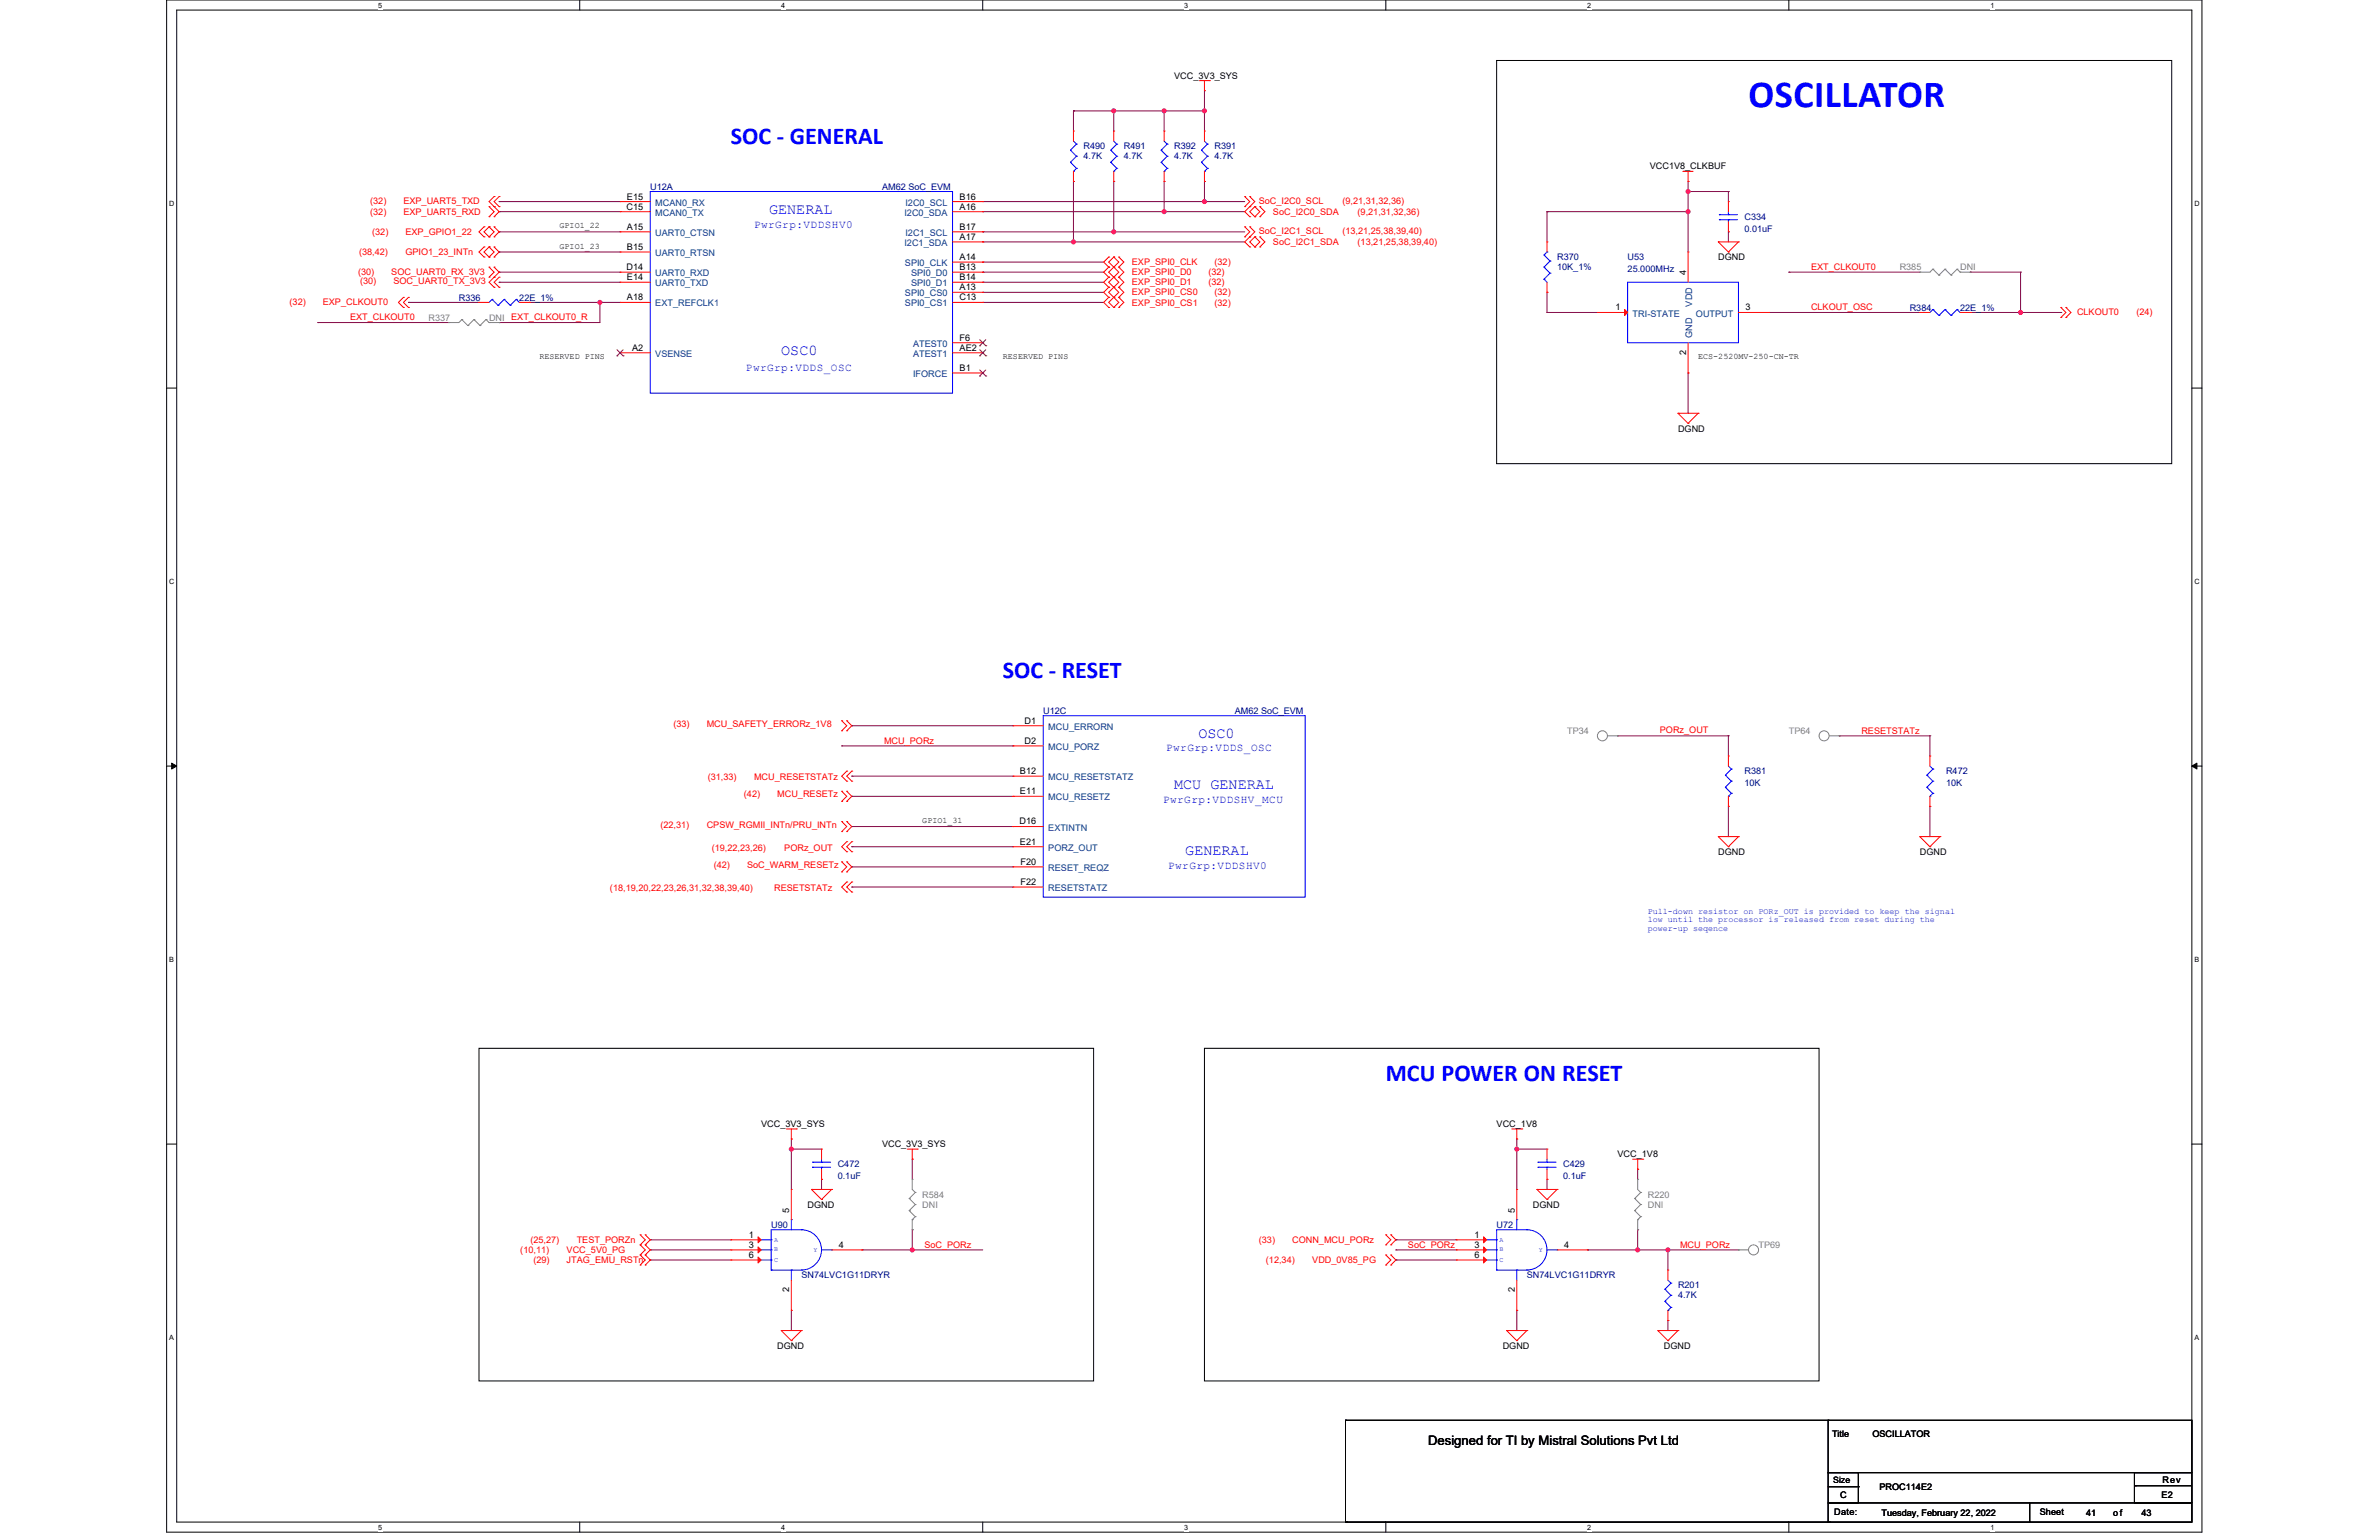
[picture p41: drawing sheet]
<svg xmlns="http://www.w3.org/2000/svg" width="432mm" height="279mm" viewBox="0 0 432 279" stroke-linecap="round" stroke-linejoin="round" font-family="sans-serif">
<defs><g id="words">
<text font-size="6.9" fill="#00f" x="317.4" y="19.4">OSCILLATOR</text>
<g font-size="4.4" fill="#00f">
<text x="132.7" y="26.1">SOC - GENERAL</text>
<text x="182" y="123">SOC - RESET</text>
<text x="251.5" y="196.2">MCU POWER ON RESET</text>
</g>
<g font-size="2.7" fill="#00f">
<text x="139.6" y="38.9">GENERAL</text>
<text x="141.8" y="64.5">OSC0</text>
<text x="217.5" y="134">OSC0</text>
<text x="213.1" y="143.1">MCU GENERAL</text>
<text x="215.1" y="155.2">GENERAL</text>
</g>
<text font-size="2.4" x="259.2" y="262.2">Designed for TI by Mistral Solutions Pvt Ltd</text>
<g font-size="2" fill="#00f">
<text x="136.9" y="41.4">PwrGrp:VDDSHV0</text>
<text x="135.4" y="67.3">PwrGrp:VDDS_OSC</text>
<text x="211.7" y="136.3">PwrGrp:VDDS_OSC</text>
<text x="211.1" y="145.6">PwrGrp:VDDSHV_MCU</text>
<text x="212" y="157.7">PwrGrp:VDDSHV0</text>
</g>
<g font-size="1.6">
<text x="213.1" y="14.3">VCC_3V3_SYS</text>
<text x="299.4" y="30.7">VCC1V8_CLKBUF</text>
<text x="113.7" y="38">C15</text>
<text x="113.8" y="36.2">E15</text>
<text x="113.8" y="41.7">A15</text>
<text x="174.2" y="38">A16</text>
<text x="174.2" y="36.2">B16</text>
<text x="174.2" y="41.7">B17</text>
<text x="113.8" y="45.3">B15</text>
<text x="174.2" y="43.5">A17</text>
<text x="174.2" y="47.2">A14</text>
<text x="311.9" y="47.2">DGND</text>
<text x="113.7" y="49">D14</text>
<text x="113.8" y="50.8">E14</text>
<text x="174.2" y="52.7">A13</text>
<text x="174.2" y="49">B13</text>
<text x="174.2" y="50.8">B14</text>
<text x="306" y="49.9" transform="rotate(-90 306 49.9)">4</text>
<text x="113.8" y="54.5">A18</text>
<text x="174.2" y="54.5">C13</text>
<text x="293.2" y="56.3">1</text>
<text x="316.8" y="56.3">3</text>
<text x="114.7" y="63.6">A2</text>
<text x="174.2" y="61.8">F6</text>
<text x="174.2" y="63.6">AE2</text>
<text x="306" y="64.4" transform="rotate(-90 306 64.4)">2</text>
<text x="174.2" y="67.3">B1</text>
<text x="304.6" y="78.3">DGND</text>
<text x="186" y="131.3">D1</text>
<text x="186" y="135">D2</text>
<text x="185.1" y="140.4">B12</text>
<text x="185" y="149.6">D16</text>
<text x="185.1" y="144.1">E11</text>
<text x="185.1" y="153.2">E21</text>
<text x="311.9" y="155.1">DGND</text>
<text x="348.5" y="155.1">DGND</text>
<text x="185.2" y="156.9">F20</text>
<text x="185.2" y="160.6">F22</text>
<text x="138.1" y="204.5">VCC_3V3_SYS</text>
<text x="160.1" y="208.1">VCC_3V3_SYS</text>
<text x="271.6" y="204.5">VCC_1V8</text>
<text x="293.6" y="210">VCC_1V8</text>
<text x="143.3" y="220" transform="rotate(-90 143.3 220)">5</text>
<text x="146.6" y="219.1">DGND</text>
<text x="274.9" y="220" transform="rotate(-90 274.9 220)">5</text>
<text x="278.2" y="219.1">DGND</text>
<text x="135.9" y="224.6">1</text>
<text x="135.9" y="226.4">3</text>
<text x="152.2" y="226.4">4</text>
<text x="267.6" y="224.6">1</text>
<text x="267.6" y="226.4">3</text>
<text x="283.9" y="226.4">4</text>
<text x="135.9" y="228.2">6</text>
<text x="267.6" y="228.2">6</text>
<text x="143.3" y="234.5" transform="rotate(-90 143.3 234.5)">2</text>
<text x="274.9" y="234.5" transform="rotate(-90 274.9 234.5)">2</text>
<text x="141.1" y="244.7">DGND</text>
<text x="272.7" y="244.7">DGND</text>
<text x="302" y="244.7">DGND</text>
<text x="332.5" y="260.6">Title</text>
<text x="339.9" y="260.6">OSCILLATOR</text>
<text x="332.7" y="269">Size</text>
<text x="392.5" y="269">Rev</text>
<text x="332.9" y="274.9">Date:</text>
<text x="334" y="271.8">C</text>
<text x="341.1" y="270.3">PROC114E2</text>
<text x="341.5" y="275.1">Tuesday, February 22, 2022</text>
<text x="370.2" y="274.9">Sheet</text>
<text x="378.6" y="275.1">41</text>
<text x="383.6" y="275.1">of</text>
<text x="388.7" y="275.1">43</text>
<text x="392.3" y="271.8">E2</text>
</g>
<g font-size="1.6" fill="#000080">
<text x="196.7" y="27.1">R490</text>
<text x="196.7" y="28.9">4.7K</text>
<text x="204" y="27.1">R491</text>
<text x="204" y="28.9">4.7K</text>
<text x="213.1" y="27.1">R392</text>
<text x="213.1" y="28.9">4.7K</text>
<text x="220.4" y="27.1">R391</text>
<text x="220.4" y="28.9">4.7K</text>
<text x="118" y="34.4">U12A</text>
<text x="160.1" y="34.4">AM62 SoC_EVM</text>
<text x="316.6" y="39.9">C334</text>
<text x="282.6" y="47.2">R370</text>
<text x="295.4" y="47.2">U53</text>
<text x="316.6" y="42.1">0.01uF</text>
<text x="282.6" y="49">10K_1%</text>
<text x="295.4" y="49.4">25.000MHz</text>
<text x="83.3" y="54.5">R336</text>
<text x="94.3" y="54.5">22E_1%</text>
<text x="346.6" y="56.3">R384</text>
<text x="355.8" y="56.3">22E_1%</text>
<text x="189.4" y="129.5">U12C</text>
<text x="224.1" y="129.5">AM62 SoC_EVM</text>
<text x="316.6" y="140.5">R381</text>
<text x="316.6" y="142.7">10K</text>
<text x="353.2" y="140.5">R472</text>
<text x="353.2" y="142.7">10K</text>
<text x="152" y="211.8">C472</text>
<text x="152" y="214">0.1uF</text>
<text x="283.7" y="211.8">C429</text>
<text x="283.7" y="214">0.1uF</text>
<text x="140" y="222.8">U90</text>
<text x="271.6" y="222.8">U72</text>
<text x="145.5" y="231.9">SN74LVC1G11DRYR</text>
<text x="277.1" y="231.9">SN74LVC1G11DRYR</text>
<text x="304.6" y="233.7">R201</text>
<text x="304.6" y="235.6">4.7K</text>
</g>
<g font-size="1.6" fill="#f00">
<text x="67.2" y="39">(32)</text>
<text x="67.2" y="37">(32)</text>
<text x="73.2" y="39">EXP_UART5_RXD</text>
<text x="73.2" y="37">EXP_UART5_TXD</text>
<text x="228.5" y="37">SoC_I2C0_SCL</text>
<text x="231" y="39">SoC_I2C0_SDA</text>
<text x="243.7" y="37">(9,21,31,32,36)</text>
<text x="246.4" y="39">(9,21,31,32,36)</text>
<text x="65.2" y="46.3">(38,42)</text>
<text x="67.6" y="42.6">(32)</text>
<text x="73.6" y="42.6">EXP_GPIO1_22</text>
<text x="73.6" y="46.3">GPIO1_23_INTn</text>
<text x="228.5" y="42.4">SoC_I2C1_SCL</text>
<text x="231" y="44.5">SoC_I2C1_SDA</text>
<text x="243.7" y="42.4">(13,21,25,38,39,40)</text>
<text x="246.4" y="44.5">(13,21,25,38,39,40)</text>
<text x="65" y="49.9">(30)</text>
<text x="65.4" y="51.6">(30)</text>
<text x="71" y="49.9">SOC_UART0_RX_3V3</text>
<text x="71.4" y="51.6">SOC_UART0_TX_3V3</text>
<text x="205.4" y="48.1">EXP_SPI0_CLK</text>
<text x="205.4" y="49.9">EXP_SPI0_D0</text>
<text x="205.4" y="51.8">EXP_SPI0_D1</text>
<text x="205.4" y="53.6">EXP_SPI0_CS0</text>
<text x="219.3" y="49.9">(32)</text>
<text x="219.3" y="51.8">(32)</text>
<text x="220.4" y="48.1">(32)</text>
<text x="220.4" y="53.6">(32)</text>
<text x="328.7" y="48.9">EXT_CLKOUT0</text>
<text x="52.6" y="55.3">(32)</text>
<text x="58.6" y="55.3">EXP_CLKOUT0</text>
<text x="63.5" y="58.1">EXT_CLKOUT0</text>
<text x="92.8" y="58.1">EXT_CLKOUT0_R</text>
<text x="205.4" y="55.4">EXP_SPI0_CS1</text>
<text x="220.4" y="55.4">(32)</text>
<text x="328.7" y="56.3">CLKOUT_OSC</text>
<text x="377" y="57.1">CLKOUT0</text>
<text x="387.8" y="57.1">(24)</text>
<text x="122.2" y="131.9">(33)</text>
<text x="128.3" y="131.9">MCU_SAFETY_ERRORz_1V8</text>
<text x="160.5" y="134.9">MCU_PORz</text>
<text x="301.3" y="133.1">PORz_OUT</text>
<text x="337.9" y="133.1">RESETSTATz</text>
<text x="128.5" y="141.6">(31,33)</text>
<text x="136.9" y="141.6">MCU_RESETSTATz</text>
<text x="135" y="144.7">(42)</text>
<text x="141.1" y="144.7">MCU_RESETz</text>
<text x="119.9" y="150.2">(22,31)</text>
<text x="128.3" y="150.2">CPSW_RGMII_INTn/PRU_INTn</text>
<text x="129.2" y="154.4">(19,22,23,26)</text>
<text x="142.3" y="154.4">PORz_OUT</text>
<text x="110.7" y="161.7">(18,19,20,22,23,26,31,32,38,39,40)</text>
<text x="129.5" y="157.5">(42)</text>
<text x="135.6" y="157.5">SoC_WARM_RESETz</text>
<text x="140.5" y="161.7">RESETSTATz</text>
<text x="94.4" y="227.3">(10,11)</text>
<text x="96.3" y="225.5">(25,27)</text>
<text x="102.9" y="227.3">VCC_5V0_PG</text>
<text x="104.7" y="225.5">TEST_PORZn</text>
<text x="167.8" y="226.3">SoC_PORz</text>
<text x="228.5" y="225.5">(33)</text>
<text x="234.5" y="225.5">CONN_MCU_PORz</text>
<text x="255.6" y="226.3">SoC_PORz</text>
<text x="304.9" y="226.3">MCU_PORz</text>
<text x="96.8" y="229.2">(29)</text>
<text x="102.9" y="229.2">JTAG_EMU_RSTn</text>
<text x="229.8" y="229.2">(12,34)</text>
<text x="238.2" y="229.2">VDD_0V85_PG</text>
</g>
<g font-size="1.6" fill="#004080">
<text x="118.9" y="39.1">MCAN0_TX</text>
<text x="118.9" y="37.3">MCAN0_RX</text>
<text x="164.2" y="39.1">I2C0_SDA</text>
<text x="164.3" y="37.3">I2C0_SCL</text>
<text x="118.9" y="42.8">UART0_CTSN</text>
<text x="118.9" y="46.5">UART0_RTSN</text>
<text x="164.2" y="44.6">I2C1_SDA</text>
<text x="164.3" y="42.8">I2C1_SCL</text>
<text x="118.9" y="50.1">UART0_RXD</text>
<text x="118.9" y="51.9">UART0_TXD</text>
<text x="164.2" y="53.8">SPI0_CS0</text>
<text x="164.2" y="48.3">SPI0_CLK</text>
<text x="165.4" y="50.1">SPI0_D0</text>
<text x="165.4" y="51.9">SPI0_D1</text>
<text x="118.9" y="55.6">EXT_REFCLK1</text>
<text x="164.2" y="55.6">SPI0_CS1</text>
<text x="296.3" y="57.4">TRI-STATE</text>
<text x="307.2" y="55.6" transform="rotate(-90 307.2 55.6)">VDD</text>
<text x="307.8" y="57.4">OUTPUT</text>
<text x="118.9" y="64.8">VSENSE</text>
<text x="165.7" y="62.9">ATEST0</text>
<text x="165.7" y="64.8">ATEST1</text>
<text x="307.2" y="61.3" transform="rotate(-90 307.2 61.3)">GND</text>
<text x="165.7" y="68.4">IFORCE</text>
<text x="190.3" y="136.1">MCU_PORZ</text>
<text x="190.3" y="132.4">MCU_ERRORN</text>
<text x="190.3" y="141.6">MCU_RESETSTATZ</text>
<text x="190.3" y="145.2">MCU_RESETZ</text>
<text x="190.3" y="154.4">PORZ_OUT</text>
<text x="190.3" y="150.7">EXTINTN</text>
<text x="190.3" y="158">RESET_REQZ</text>
<text x="190.3" y="161.7">RESETSTATZ</text>
</g>
<g font-size="1.6" fill="#808080">
<text x="344.8" y="49">R385</text>
<text x="355.8" y="49">DNI</text>
<text x="77.8" y="58.2">R337</text>
<text x="88.8" y="58.2">DNI</text>
<text x="284.4" y="133.2">TP34</text>
<text x="324.7" y="133.2">TP64</text>
<text x="167.4" y="217.3">R584</text>
<text x="167.4" y="219.1">DNI</text>
<text x="299.1" y="217.3">R220</text>
<text x="299.1" y="219.1">DNI</text>
<text x="319.2" y="226.4">TP69</text>
</g>
<g font-size="1.5">
<text x="101.6" y="41.4">GPIO1_22</text>
<text x="101.6" y="45.1">GPIO1_23</text>
<text x="97.9" y="65.2">RESERVED PINS</text>
<text x="182" y="65.2">RESERVED PINS</text>
<text x="308.2" y="65.2">ECS-2520MV-250-CN-TR</text>
<text x="167.4" y="149.3">GPIO1_31</text>
</g>
<g font-size="1.5" fill="#00f">
<text x="299.1" y="165.8">Pull-down resistor on PORz_OUT is provided to keep the signal</text>
<text x="299.1" y="167.3">low until the processor is released from reset during the</text>
<text x="299.1" y="168.9">power-up seqence</text>
</g>
<g font-size="1.3">
<text x="68.6" y="1.4">5</text>
<text x="141.8" y="1.4">4</text>
<text x="215" y="1.4">3</text>
<text x="288.1" y="1.4">2</text>
<text x="361.3" y="1.4">1</text>
<text x="30.7" y="37.3">D</text>
<text x="398.3" y="37.3">D</text>
<text x="30.7" y="105.9">C</text>
<text x="398.3" y="105.9">C</text>
<text x="30.7" y="174.5">B</text>
<text x="398.3" y="174.5">B</text>
<text x="30.7" y="243">A</text>
<text x="398.3" y="243">A</text>
<text x="68.6" y="277.5">5</text>
<text x="141.8" y="277.5">4</text>
<text x="215" y="277.5">3</text>
<text x="288.1" y="277.5">2</text>
<text x="361.3" y="277.5">1</text>
</g>
<g font-size="1.2" fill="#00f">
<text x="140.5" y="227">B</text>
<text x="140.5" y="225.4">A</text>
<text x="147.7" y="227.2">Y</text>
<text x="272.2" y="227">B</text>
<text x="272.2" y="225.4">A</text>
<text x="279.3" y="227.2">Y</text>
<text x="140.5" y="229">C</text>
<text x="272.2" y="229">C</text>
</g>
</g></defs>
<path d="M30.2 0h369.5v278h-369.5zM32.1 1.8h365.7v274.3h-365.7z" fill="none" stroke="#000" stroke-width=".18"/>
<g fill="#fff">
<path d="M68.7 .2h.7v1.4h-.7z"/>
<path d="M68.7 276.3h.7v1.5h-.7z"/>
</g>
<path d="M105.2 0v1.8M105.2 276.1v1.9" fill="none" stroke="#000" stroke-width=".18"/>
<g fill="#fff">
<path d="M141.8 .2h.7v1.4h-.7z"/>
<path d="M141.8 276.3h.7v1.5h-.7z"/>
</g>
<path d="M178.4 0v1.8M178.4 276.1v1.9" fill="none" stroke="#000" stroke-width=".18"/>
<g fill="#fff">
<path d="M215 .2h.7v1.4h-.7z"/>
<path d="M215 276.3h.7v1.5h-.7z"/>
</g>
<path d="M251.5 0v1.8M251.5 276.1v1.9" fill="none" stroke="#000" stroke-width=".18"/>
<g fill="#fff">
<path d="M288.1 .2h.7v1.4h-.7z"/>
<path d="M288.1 276.3h.7v1.5h-.7z"/>
</g>
<path d="M324.7 0v1.8M324.7 276.1v1.9" fill="none" stroke="#000" stroke-width=".18"/>
<g fill="#fff">
<path d="M361.3 .2h.7v1.4h-.7z"/>
<path d="M361.3 276.3h.7v1.5h-.7z"/>
<path d="M30.7 36.1h1v1.5h-1z"/>
<path d="M398.3 36.1h.9v1.5h-.9z"/>
<path d="M30.7 104.7h1v1.5h-1z"/>
<path d="M398.3 104.7h.9v1.5h-.9z"/>
</g>
<path d="M30.2 70.4h1.9M397.8 70.4h1.9" fill="none" stroke="#000" stroke-width=".18"/>
<g fill="#fff">
<path d="M30.7 173.3h.9v1.4h-.9z"/>
<path d="M398.3 173.3h.9v1.4h-.9z"/>
</g>
<path d="M30.2 139h1.9M31.2 138.5l.9 .5-.9 .5zM397.8 139l.9-.5v1zM397.8 139h1.9" fill="none" stroke="#000" stroke-width=".18"/>
<path d="M31.2 138.5l.9 .5-.9 .5zM397.8 139l.9-.5v1z" fill="#000"/>
<g fill="#fff">
<path d="M30.7 241.9h.9v1.4h-.9z"/>
<path d="M398.3 241.9h.9v1.4h-.9z"/>
</g>
<path d="M271.6 11h122.6v73.1h-122.6zM86.9 190.2h111.6v60.3h-111.6zM218.6 190.2h111.6v60.3h-111.6zM30.2 207.6h1.9M397.8 207.6h1.9" fill="none" stroke="#000" stroke-width=".18"/>
<path d="M178.4 36.6h.1M178.4 36.6h40.2" fill="none" stroke="#800040" stroke-width=".18"/>
<circle cx="218.6" cy="36.6" r=".37" fill="#f0f"/>
<circle cx="218.6" cy="36.6" r=".37" fill="none" stroke="#f0f" stroke-width=".18"/>
<path d="M178.4 38.4h.1M178.4 38.4h32.9M211.3 20.1h.1M211.3 20.1v3.7M211.3 20.1h7.3M178.4 42.1h.1M178.4 43.9h.1M178.4 42.1h23.8M178.4 43.9h16.4" fill="none" stroke="#800040" stroke-width=".18"/>
<circle cx="218.6" cy="20.1" r=".37" fill="#f0f"/>
<circle cx="218.6" cy="20.1" r=".37" fill="none" stroke="#f0f" stroke-width=".18"/>
<circle cx="211.3" cy="20.1" r=".37" fill="#f0f"/>
<circle cx="211.3" cy="20.1" r=".37" fill="none" stroke="#f0f" stroke-width=".18"/>
<path d="M218.6 16.5h.1M218.6 16.5v7.3M211.3 32.9h.1M211.3 38.4h.1M211.3 32.9v5.5M211.3 38.4h14.6M218.6 20.1h.1M218.6 32.9h.1M218.6 32.9v3.7" fill="none" stroke="#800040" stroke-width=".18"/>
<circle cx="211.3" cy="38.4" r=".37" fill="#f0f"/>
<circle cx="211.3" cy="38.4" r=".37" fill="none" stroke="#f0f" stroke-width=".18"/>
<path d="M194.8 20.1h.1M194.8 20.1h16.5M194.8 20.1v3.7M202.2 20.1h.1M202.2 20.1v3.7M218.6 36.6h.1M218.6 36.6h7.3" fill="none" stroke="#800040" stroke-width=".18"/>
<circle cx="202.1" cy="20.1" r=".37" fill="#f0f"/>
<circle cx="202.1" cy="20.1" r=".37" fill="none" stroke="#f0f" stroke-width=".18"/>
<path d="M202.2 32.9h.1M202.2 32.9v9.2M202.2 42.1h.1M202.2 42.1h23.7" fill="none" stroke="#800040" stroke-width=".18"/>
<circle cx="202.1" cy="42.1" r=".37" fill="#f0f"/>
<circle cx="202.1" cy="42.1" r=".37" fill="none" stroke="#f0f" stroke-width=".18"/>
<path d="M194.8 32.9h.1M194.8 32.9v11M194.8 43.9h.1M194.8 43.9h31.1" fill="none" stroke="#800040" stroke-width=".18"/>
<circle cx="194.8" cy="43.9" r=".37" fill="#f0f"/>
<circle cx="194.8" cy="43.9" r=".37" fill="none" stroke="#f0f" stroke-width=".18"/>
<g fill="none" stroke="#800040" stroke-width=".18">
<path d="M90.6 36.6h.1M90.6 38.4h.1M90.6 36.6h21.9M90.6 38.4h21.9M306.4 32.9h.1M306.4 34.7h.1M306.4 32.9v1.8M306.4 34.7h7.3M90.6 49.4h.1M90.6 42.1h.1M90.6 45.7h.1M90.6 51.2h.1"/>
<path d="M90.6 51.2h21.9M90.6 49.4h21.9M90.6 42.1h21.9M90.6 45.7h21.9M178.4 47.5h.1M178.4 54.9h.1M178.4 53h.1M178.4 51.2h.1M178.4 49.4h.1M178.4 47.5h21.9M178.4 54.9h21.9M178.4 53h21.9"/>
<path d="M178.4 51.2h21.9M178.4 49.4h21.9M280.8 56.7h.1M280.8 56.7h9.1M313.7 42.1h.1M313.7 42.1v1.8M321 56.7h.1M321 56.7h27.5M357.6 56.7h9.1M366.7 56.7h.1M306.4 67.7h.1M306.4 67.7v7.3"/>
</g>
<circle cx="306.4" cy="34.7" r=".37" fill="#f0f"/>
<circle cx="306.4" cy="34.7" r=".37" fill="none" stroke="#f0f" stroke-width=".18"/>
<path d="M306.4 34.7h.1M306.4 34.7v3.7" fill="none" stroke="#800040" stroke-width=".18"/>
<circle cx="306.4" cy="38.4" r=".37" fill="#f0f"/>
<circle cx="306.4" cy="38.4" r=".37" fill="none" stroke="#f0f" stroke-width=".18"/>
<path d="M152.8 135.3h.1M152.8 135.3h31.1M302.7 226.8h.1M302.7 239.6h.1M302.7 226.8v3.6M302.7 239.6v1.8M302.7 226.8h12.8" fill="none" stroke="#800040" stroke-width=".18"/>
<circle cx="302.7" cy="226.8" r=".37" fill="#f0f"/>
<circle cx="302.7" cy="226.8" r=".37" fill="none" stroke="#f0f" stroke-width=".18"/>
<path d="M275.3 208.5h.1M275.3 206.7h.1M275.3 208.5h5.5M275.3 206.7v1.8M288.1 226.8h.1M288.1 226.8h9.1" fill="none" stroke="#800040" stroke-width=".18"/>
<circle cx="297.2" cy="226.8" r=".37" fill="#f0f"/>
<circle cx="297.2" cy="226.8" r=".37" fill="none" stroke="#f0f" stroke-width=".18"/>
<path d="M275.3 208.5h.1M275.3 208.5v7.3" fill="none" stroke="#800040" stroke-width=".18"/>
<circle cx="275.3" cy="208.5" r=".37" fill="#f0f"/>
<circle cx="275.3" cy="208.5" r=".37" fill="none" stroke="#f0f" stroke-width=".18"/>
<g fill="none" stroke="#800040" stroke-width=".18">
<path d="M313.7 34.7h.1M313.7 34.7v1.9M154.6 131.7h.1M154.6 131.7h29.3M293.6 133.5h.1M293.6 133.5h20.1M313.7 133.5h.1M313.7 133.5v3.7M333.8 133.5h.1M333.8 133.5h16.5M350.3 133.5h.1M350.3 133.5v3.7"/>
<path d="M154.6 157.3h.1M154.6 144.5h.1M154.6 150h.1M154.6 140.8h.1M154.6 153.6h.1M154.6 157.3h29.3M154.6 144.5h29.3M154.6 150h29.3M154.6 140.8h29.3M154.6 153.6h29.3M313.7 146.3h.1M313.7 146.3v5.5"/>
<path d="M350.3 146.3h.1M350.3 146.3v5.5M154.6 160.9h.1M154.6 160.9h29.3M143.6 208.5h.1M143.6 206.7h.1M143.6 208.5h5.5M143.6 206.7v9.1M280.8 214h.1M280.8 214v1.8M297.2 212.1h.1M297.2 212.1v1.9"/>
<path d="M118 228.6h.1M118 224.9h.1M118 226.8h.1M118 226.8h14.7M118 228.6h14.7M118 224.9h14.7M156.4 226.8h.1M156.4 226.8h9.2M253.4 226.8h.1M253.4 228.6h.1M253.4 224.9h.1M253.4 226.8h10.9"/>
<path d="M253.4 228.6h10.9M253.4 224.9h10.9M275.3 237.7h.1M275.3 237.7v3.7M297.2 223.1h.1M297.2 226.8h.1M297.2 223.1v3.7M297.2 226.8h5.5"/>
</g>
<circle cx="143.6" cy="208.5" r=".37" fill="#f0f"/>
<circle cx="143.6" cy="208.5" r=".37" fill="none" stroke="#f0f" stroke-width=".18"/>
<path d="M149.1 214h.1M149.1 214v1.8M165.6 210.3h.1M165.6 210.3v3.7M143.6 237.7h.1M143.6 237.7v3.7M165.6 223.1h.1M165.6 226.8h.1M165.6 223.1v3.7M165.6 226.8h12.8" fill="none" stroke="#800040" stroke-width=".18"/>
<circle cx="165.6" cy="226.8" r=".37" fill="#f0f"/>
<circle cx="165.6" cy="226.8" r=".37" fill="none" stroke="#f0f" stroke-width=".18"/>
<path d="M74.1 54.9h.1M74.1 54.9h12.8M96.1 54.9h.1M96.1 54.9h12.8" fill="none" stroke="#800040" stroke-width=".18"/>
<circle cx="108.9" cy="54.9" r=".37" fill="#f0f"/>
<circle cx="108.9" cy="54.9" r=".37" fill="none" stroke="#f0f" stroke-width=".18"/>
<g fill="none" stroke="#800040" stroke-width=".18">
<path d="M280.8 38.4h.1M280.8 38.4v5.5M280.8 38.4h25.6M306.4 38.4h.1M306.4 38.4v7.3M57.7 58.5h.1M57.7 58.5h23.8M90.6 58.5h.1M108.9 54.9h.1M108.9 54.9v3.6h-18.3M108.9 54.9h3.6M280.8 53h.1"/>
<path d="M280.8 53v3.7M324.7 49.4h.1M324.7 49.4h23.8M357.6 49.4h.1M357.6 49.4h9.1M366.7 49.4h.1M366.7 49.4v7.3"/>
</g>
<circle cx="366.7" cy="56.7" r=".37" fill="#f0f"/>
<circle cx="366.7" cy="56.7" r=".37" fill="none" stroke="#f0f" stroke-width=".18"/>
<path d="M366.7 56.7h7.4M374.1 56.7h.1" fill="none" stroke="#800040" stroke-width=".18"/>
<g fill="none" stroke="#f00" stroke-width=".18">
<path d="M217.7 14.6h1.8M218.6 16.5h.1M218.6 14.6v1.9M219.5 14.6h.1M88.8 37.5h.1M88.8 39.3h.1M88.8 37.5l.9 .9-.9 .9M89.7 39.3h.1M89.7 37.5h.1M89.7 35.7h.1M89.7 35.7l-.9 .9 1.8 1.8-.9 .9M90.6 35.7h.1"/>
<path d="M90.6 37.5h.1M90.6 35.7l-.9 .9 .9 .9M112.5 38.4h.1M112.5 36.6h.1M112.5 38.4h5.5M112.5 36.6h5.5M172.9 38.4h5.5M172.9 36.6h5.5M178.4 38.4h.1M178.4 36.6h.1M202.2 23.8h.1M202.2 32.9h.1"/>
<path d="M202.2 23.8v1.8M202.2 31.1v1.8M211.3 23.8h.1M211.3 32.9h.1M211.3 23.8v1.8M211.3 31.1v1.8M225.9 35.7h.1M225.9 37.5h.1M225.9 35.7l.9 .9-.9 .9M226.8 37.5h.1M226.8 39.3h.1M226.8 35.7h.1"/>
<path d="M226.8 35.7l1 .9-1.9 1.8 .9 .9M227.8 39.3h.1M227.8 37.5h.1M227.8 37.5l-1 .9 1 .9M227.8 37.5l.9 .9-.9 .9M228.7 37.5h.1M228.7 39.3h.1M228.7 37.5l.9 .9-.9 .9M305.5 31.1h.1M305.5 31.1h1.8M306.4 32.9h.1M306.4 31.1v1.8"/>
<path d="M313.7 36.6h.1M313.7 36.6v1.8M73.2 53.9h.1M73.2 55.8h.1M73.2 53.9l-.9 1 .9 .9M74.1 53.9h.1M74.1 55.8h.1M74.1 53.9l-.9 1 .9 .9M86.9 54.9h.1M86.9 54.9h1.9M87.9 41.1h.1M87.9 43h.1"/>
<path d="M87.9 44.8h.1M87.9 46.6h.1M87.9 44.8l-1 .9 1 .9M87.9 41.1l-1 1 1 .9M88.8 48.5h.1M88.8 50.3h.1M88.8 43h.1M88.8 41.1h.1M88.8 46.6h.1M88.8 44.8h.1M88.8 48.5l.9 .9-.9 .9M88.8 41.1l.9 1-.9 .9"/>
<path d="M88.8 41.1l-.9 1 .9 .9M88.8 44.8l.9 .9-.9 .9M88.8 44.8l-.9 .9 .9 .9M89.7 50.3h.1M89.7 48.5h.1M89.7 52.1h.1M89.7 41.1h.1M89.7 43h.1M89.7 44.8h.1M89.7 46.6h.1M89.7 48.5l.9 .9-1.8 1.8 .9 .9M89.7 41.1l.9 1-.9 .9"/>
<path d="M89.7 44.8l.9 .9-.9 .9M90.6 50.3h.1M90.6 52.1h.1M90.6 50.3l-.9 .9 .9 .9M94.3 54.9h1.8M96.1 54.9h.1M112.5 42.1h.1M112.5 45.7h.1M112.5 49.4h.1M112.5 51.2h.1M112.5 54.9h.1M112.5 54.9h5.5"/>
<path d="M112.5 42.1h5.5M112.5 49.4h5.5M112.5 51.2h5.5M112.5 45.7h5.5M172.9 43.9h5.5M172.9 54.9h5.5M172.9 42.1h5.5M172.9 53h5.5M172.9 47.5h5.5M172.9 49.4h5.5M172.9 51.2h5.5M178.4 43.9h.1"/>
<path d="M178.4 42.1h.1M178.4 53h.1M178.4 47.5h.1M178.4 49.4h.1M178.4 51.2h.1M178.4 54.9h.1M201.2 46.6h.1M201.2 48.5h.1M201.2 50.3h.1M201.2 52.1h.1M201.2 53.9h.1M201.2 55.8h.1"/>
<path d="M201.2 46.6l-.9 .9 .9 1M201.2 50.3l-.9 .9 .9 .9M201.2 48.5l-.9 .9 .9 .9M201.2 52.1l-.9 .9 .9 .9M201.2 53.9l-.9 1 .9 .9M202.2 48.5h.1M202.2 46.6h.1M202.2 50.3h.1M202.2 52.1h.1M202.2 53.9h.1M202.2 55.8h.1M202.2 46.6l-1 .9 1 1"/>
<path d="M202.2 46.6l.9 .9-1.9 1.9 1.9 1.8-1.9 1.8 1.9 1.9-.9 .9M202.2 48.5l.9 .9-1.9 1.8 1.9 1.8-1.9 1.9 1 .9M203.1 46.6h.1M203.1 48.5h.1M203.1 50.3h.1M203.1 52.1h.1M203.1 53.9h.1M203.1 55.8h.1M203.1 50.3l.9 .9-.9 .9M203.1 46.6l.9 .9-.9 1M203.1 52.1l.9 .9-.9 .9M203.1 48.5l.9 .9-.9 .9"/>
<path d="M203.1 53.9l.9 1-.9 .9M225.9 41.1h.1M225.9 43h.1M225.9 41.1l.9 1-.9 .9M226.8 41.1h.1M226.8 43h.1M226.8 44.8h.1M226.8 41.1l1 1-1.9 1.8 .9 .9M227.8 44.8h.1M227.8 43h.1M227.8 43l.9 .9-.9 .9M227.8 43l-1 .9 1 .9"/>
<path d="M228.7 43h.1M228.7 44.8h.1M228.7 43l.9 .9-.9 .9M280.8 53h.1M280.8 43.9h.1M280.8 43.9v1.8M280.8 51.2v1.8M311.9 43.9h.1M311.9 43.9h3.6M311.9 43.9l1.8 1.8M313.7 45.7h.1M313.7 42.1h.1"/>
<path d="M313.7 40.2v1.9M315.5 43.9h.1M315.5 43.9l-1.8 1.8M374.1 55.8h.1M374.1 57.6h.1M374.1 55.8l.9 .9-.9 .9M375 55.8h.1M375 57.6h.1M375 55.8l.9 .9-.9 .9M112.5 64h.1M112.5 64h5.5M172.9 67.7h5.5"/>
<path d="M172.9 64h5.5M172.9 62.2h5.5M178.4 67.7h.1M178.4 62.2h.1M178.4 64h.1M304.6 75h.1M304.6 75h3.6M304.6 75l1.8 1.8M306.4 76.8h.1M308.2 75h.1M308.2 75l-1.8 1.8M152.8 130.8h.1"/>
<path d="M152.8 132.6h.1M152.8 130.8l.9 .9-.9 .9M153.7 132.6h.1M153.7 130.8h.1M153.7 139.9h.1M153.7 130.8l.9 .9-.9 .9M153.7 139.9l-.9 .9 .9 .9M154.6 139.9h.1M154.6 139.9l-.9 .9 .9 .9M183.9 135.3h.1M183.9 131.7h.1M183.9 135.3h5.5"/>
<path d="M183.9 131.7h5.5M313.7 137.2h.1M313.7 137.2v1.8M350.3 137.2h.1M350.3 137.2v1.8M152.8 156.4h.1M152.8 158.2h.1M152.8 143.6h.1M152.8 145.4h.1M152.8 149h.1M152.8 150.9h.1M152.8 156.4l.9 .9-.9 .9"/>
<path d="M152.8 143.6l.9 .9-.9 .9M152.8 149l.9 1-.9 .9M153.7 158.2h.1M153.7 156.4h.1M153.7 145.4h.1M153.7 143.6h.1M153.7 152.7h.1M153.7 154.5h.1M153.7 150.9h.1M153.7 149h.1M153.7 141.7h.1M153.7 156.4l.9 .9-.9 .9"/>
<path d="M153.7 143.6l.9 .9-.9 .9M153.7 152.7l-.9 .9 .9 .9M153.7 149l.9 1-.9 .9M154.6 152.7h.1M154.6 154.5h.1M154.6 141.7h.1M154.6 152.7l-.9 .9 .9 .9M183.9 140.8h.1M183.9 144.5h.1M183.9 153.6h.1M183.9 150h.1M183.9 157.3h.1"/>
<path d="M183.9 140.8h5.5M183.9 144.5h5.5M183.9 153.6h5.5M183.9 150h5.5M183.9 157.3h5.5M311.9 151.8h.1M311.9 151.8h3.6M311.9 151.8l1.8 1.8M313.7 153.6h.1M313.7 146.3h.1M313.7 144.5v1.8M315.5 151.8h.1"/>
<path d="M315.5 151.8l-1.8 1.8M348.5 151.8h.1M348.5 151.8h3.6M348.5 151.8l1.8 1.8M350.3 153.6h.1M350.3 146.3h.1M350.3 144.5v1.8M352.1 151.8h.1M352.1 151.8l-1.8 1.8M153.7 160h.1M153.7 161.8h.1M153.7 160l-.9 .9 .9 .9"/>
<path d="M154.6 160h.1M154.6 161.8h.1M154.6 160l-.9 .9 .9 .9M183.9 160.9h.1M183.9 160.9h5.5M142.7 204.8h1.8M143.6 206.7h.1M143.6 204.8v1.9M144.5 204.8h.1M147.3 215.8h.1M147.3 215.8h3.6M147.3 215.8l1.8 1.8"/>
<path d="M149.1 217.6h.1M149.1 214h.1M149.1 208.5h.1M149.1 208.5v1.8M149.1 212.1v1.9M150.9 215.8h.1M150.9 215.8l-1.8 1.8M164.7 208.5h1.8M165.6 210.3h.1M165.6 208.5v1.8M166.5 208.5h.1M274.4 204.8h1.8"/>
<path d="M275.3 206.7h.1M275.3 204.8v1.9M276.2 204.8h.1M279 215.8h.1M279 215.8h3.6M279 215.8l1.8 1.8M280.8 217.6h.1M280.8 214h.1M280.8 208.5h.1M280.8 208.5v1.8M280.8 212.1v1.9M282.6 215.8h.1"/>
<path d="M282.6 215.8l-1.8 1.8M296.3 210.3h1.9M297.2 212.1h.1M297.2 210.3v1.8M298.2 210.3h.1M116.2 229.5h.1M116.2 227.7h.1M116.2 225.9h.1M116.2 224h.1M116.2 227.7l.9 .9-.9 .9M116.2 225.9l.9 .9-.9 .9M116.2 224l.9 .9-.9 1"/>
<path d="M117.1 227.7h.1M117.1 229.5h.1M117.1 225.9h.1M117.1 224h.1M117.1 227.7l.9 .9-.9 .9M117.1 225.9l.9 .9-.9 .9M117.1 224l.9 .9-.9 1M251.5 225.9h.1M251.5 224h.1M251.5 229.5h.1M251.5 227.7h.1M251.5 224l.9 .9-.9 1"/>
<path d="M251.5 227.7l.9 .9-.9 .9M252.4 224h.1M252.4 225.9h.1M252.4 227.7h.1M252.4 229.5h.1M252.4 224l1 .9-1 1M252.4 227.7l1 .9-1 .9M302.7 230.4h.1M302.7 239.6h.1M302.7 230.4v1.9M302.7 237.7v1.9M141.8 241.4h.1"/>
<path d="M141.8 241.4h3.7M141.8 241.4l1.8 1.8M143.6 243.2h.1M145.5 241.4h.1M145.5 241.4l-1.9 1.8M273.5 241.4h.1M273.5 241.4h3.6M273.5 241.4l1.8 1.8M275.3 243.2h.1M277.1 241.4h.1M277.1 241.4l-1.8 1.8M300.9 241.4h.1"/>
<path d="M300.9 241.4h3.7M300.9 241.4l1.8 1.8M302.7 243.2h.1M304.6 241.4h.1M304.6 241.4l-1.9 1.8"/>
</g>
<g fill="none" stroke="#000" stroke-width=".18">
<path d="M244.2 257.7h.1M244.2 257.7h87.8M244.2 257.7v18.4M331.8 257.7h66v9.5h-66zM244.2 276.1h.1M244.4 276.1h.1M244.4 276.1h87.8M331.8 267.2h5.5v5.5h-5.5zM331.8 272.7h36.6v3.4h-36.6zM331.8 269.7h5.5M337.3 269.7h.1M368.4 272.7h29.4v3.4h-29.4z"/>
<path d="M387.4 267.2h10.4v5.5h-10.4zM387.6 269.6h.1M387.6 269.6h10.2"/>
</g>
<g fill="none" stroke="#808080" stroke-width=".18">
<path d="M81.5 58.5h.1M83.8 58h.1M83.8 58l-.5 .5h-1.8M83.8 58l1.1 1.1M84.9 59.1h.1M86 58h.1M86 58l-1.1 1.1M86 58l1.1 1.1M87.1 59.1h.1M88.2 58h.1M88.2 58l-1.1 1.1M88.2 58l.6 .5"/>
<path d="M88.8 58.5h.1M88.8 58.5h1.8M90.6 58.5h.1M348.5 49.4h.1M350.8 48.8h.1M350.8 48.8l-.5 .6h-1.8M350.8 48.8l1.1 1.1M351.9 49.9h.1M353 48.8h.1M353 48.8l-1.1 1.1M353 48.8l1.1 1.1M354.1 49.9h.1"/>
<path d="M355.2 48.8h.1M355.2 48.8l-1.1 1.1M355.2 48.8l.6 .6M355.8 49.4h.1M355.8 49.4h1.8M357.6 49.4h.1M332 133.5h1.8M333.8 133.5h.1M165 217.4h.1M165 219.6h.1M165 217.4l1.1 1.1M165 219.6l1.1 1.1"/>
<path d="M165.6 214h.1M165.6 214v1.8l.5 .5M166.1 216.3h.1M166.1 218.5h.1M166.1 216.3l-1.1 1.1M166.1 218.5l-1.1 1.1M296.7 217.4h.1M296.7 219.6h.1M296.7 217.4l1.1 1.1M296.7 219.6l1.1 1.1M297.2 214h.1M297.2 214v1.8l.6 .5"/>
<path d="M297.8 216.3h.1M297.8 218.5h.1M297.8 216.3l-1.1 1.1M297.8 218.5l-1.1 1.1M165.6 221.3h.1M165.6 223.1h.1M165.6 221.3v1.8M166.1 220.7h.1M166.1 220.7l-.5 .6M297.2 221.3h.1M297.2 223.1h.1M297.2 221.3v1.8"/>
<path d="M297.8 220.7h.1M297.8 220.7l-.6 .6M315.5 226.8h.1M315.5 226.8h1.9"/>
<circle cx="331.1" cy="133.5" r=".91"/>
<circle cx="318.3" cy="226.8" r=".91"/>
</g>
<g fill="none" stroke="#00f" stroke-width=".18">
<path d="M118 34.7h54.9v36.6h-54.9zM201.6 27.2h.1M201.6 29.4h.1M201.6 27.2l1.1 1.1M201.6 29.4l1.1 1.1M202.2 31.1h.1M202.2 25.6l.5 .5M202.7 26.1h.1M202.7 28.3h.1M202.7 30.5h.1M202.7 26.1l-1.1 1.1M202.7 28.3l-1.1 1.1"/>
<path d="M202.7 30.5l-.5 .6M210.8 27.2h.1M210.8 29.4h.1M210.8 27.2l1 1.1M210.8 29.4l1 1.1M211.3 31.1h.1M211.3 25.6l.5 .5M211.8 26.1h.1M211.8 28.3h.1M211.8 30.5h.1M211.8 26.1l-1 1.1M211.8 28.3l-1 1.1"/>
<path d="M211.8 30.5l-.5 .6M312.1 39h.1M312.1 39.9h.1M312.1 39h3.3M312.1 39.9h3.3M313.7 39.9h.1M313.7 39h.1M313.7 38.4v.6M313.7 39.9v.3M89.3 54.3h.1M89.3 54.3l-.5 .6M89.3 54.3l1.1 1.1"/>
<path d="M90.4 55.4h.1M91.5 54.3h.1M91.5 54.3l-1.1 1.1M91.5 54.3l1.1 1.1M92.6 55.4h.1M93.7 54.3h.1M93.7 54.3l-1.1 1.1M93.7 54.3l.6 .6M94.3 54.9h.1M280.2 50.7h.1M280.2 48.5h.1M280.2 46.3h.1"/>
<path d="M280.2 50.7l.6 .5M280.2 48.5l1.1 1.1M280.2 46.3l1.1 1.1M280.8 45.7h.1M280.8 45.7l-.6 .6M281.3 49.6h.1M281.3 47.4h.1M281.3 49.6l-1.1 1.1M281.3 47.4l-1.1 1.1M189.4 129.8h47.5v33h-47.5zM313.7 139l.6 .5M314.3 139.5h.1"/>
<path d="M314.3 139.5l-1.1 1.1M350.3 139l.5 .5M350.8 139.5h.1M350.8 139.5l-1.1 1.1M313.2 140.6h.1M313.2 142.8h.1M313.2 140.6l1.1 1.1M313.2 142.8l1.1 1.1M313.7 144.5h.1M314.3 141.7h.1M314.3 143.9h.1M314.3 141.7l-1.1 1.1"/>
<path d="M314.3 143.9l-.6 .6M349.7 140.6h.1M349.7 142.8h.1M349.7 140.6l1.1 1.1M349.7 142.8l1.1 1.1M350.3 144.5h.1M350.8 141.7h.1M350.8 143.9h.1M350.8 141.7l-1.1 1.1M350.8 143.9l-.5 .6M147.5 210.9h.1M147.5 211.8h.1"/>
<path d="M147.5 210.9h3.3M147.5 211.8h3.3M149.1 211.8h.1M149.1 210.9h.1M149.1 210.3v.6M149.1 211.8v.3M279.1 210.9h.1M279.1 211.8h.1M279.1 210.9h3.3M279.1 211.8h3.3M280.8 211.8h.1M280.8 210.9h.1"/>
<path d="M280.8 210.3v.6M280.8 211.8v.3M269.8 226.8h1.8M269.8 224.9h1.8M269.8 228.6h1.8M271.6 230.4h.1M271.6 224.9h.1M271.6 226.8h.1M271.6 228.6h.1M271.6 230.4h5.5M275.3 221.3h.1M275.3 230.4h.1"/>
<path d="M275.3 221.3v1.8M275.3 230.4v1.9M277.1 223.1h.1M277.1 230.4h.1M277.1 223.1a3.7 3.7 0 0 1 3.7 3.7 3.7 3.7 0 0 1-3.7 3.6M277.1 223.1h-5.5v7.3M280.8 226.8h1.8M282.6 226.8h.1M302.2 233.9h.1M302.2 236.1h.1M302.2 233.9l1.1 1.1M302.2 236.1l1.1 1.1"/>
<path d="M302.7 237.7h.1M302.7 232.3l.6 .5M303.3 232.8h.1M303.3 235h.1M303.3 237.2h.1M303.3 232.8l-1.1 1.1M303.3 235l-1.1 1.1M303.3 237.2l-.6 .5"/>
</g>
<g fill="none" stroke="#804000" stroke-width=".18">
<path d="M112 64.6h.1M112 63.5l1.1 1.1M113.1 63.5l-1.1 1.1M113.1 64.6h.1M177.8 68.2h.1M177.8 62.7h.1M177.8 64.6h.1M177.8 67.1l1.1 1.1M177.8 61.6l1.1 1.1M177.8 63.5l1.1 1.1M178.9 67.1l-1.1 1.1M178.9 61.6l-1.1 1.1"/>
<path d="M178.9 63.5l-1.1 1.1M178.9 68.2h.1M178.9 62.7h.1M178.9 64.6h.1"/>
</g>
<path d="M269.3 224.4l.5 .5-.5 .6z" fill="#f00"/>
<path d="M264.3 224.9h.1M264.3 224.9h5.5M269.3 224.4l.5 .5-.5 .6zM275.3 237.7h.1M275.3 232.3v5.4" fill="none" stroke="#f00" stroke-width=".18"/>
<path d="M269.3 226.2l.5 .6-.5 .5z" fill="#f00"/>
<path d="M275.3 215.8h.1M275.3 215.8v5.5M264.3 226.8h.1M264.3 226.8h5.5M269.3 226.2l.5 .6-.5 .5zM282.6 226.8h5.5M288.1 226.8h.1" fill="none" stroke="#f00" stroke-width=".18"/>
<path d="M269.3 228.1l.5 .5-.5 .5z" fill="#f00"/>
<g fill="none" stroke="#f00" stroke-width=".18">
<path d="M194.8 23.8h.1M194.8 32.9h.1M194.8 23.8v1.8M194.8 31.1v1.8M218.6 23.8h.1M218.6 32.9h.1M218.6 23.8v1.8M218.6 31.1v1.8M348.5 56.7h.1M348.5 56.7h1.8M355.8 56.7h1.8M357.6 56.7h.1"/>
<path d="M264.3 228.6h.1M264.3 228.6h5.5M269.3 228.1l.5 .5-.5 .5z"/>
</g>
<g fill="none" stroke="#00f" stroke-width=".18">
<path d="M194.3 27.2h.1M194.3 29.4h.1M194.3 27.2l1.1 1.1M194.3 29.4l1.1 1.1M194.8 31.1h.1M194.8 25.6l.6 .5M195.4 26.1h.1M195.4 28.3h.1M195.4 30.5h.1M195.4 26.1l-1.1 1.1M195.4 28.3l-1.1 1.1M195.4 30.5l-.6 .6"/>
<path d="M218.1 27.2h.1M218.1 29.4h.1M218.1 27.2l1.1 1.1M218.1 29.4l1.1 1.1M218.6 31.1h.1M218.6 25.6l.6 .5M219.2 26.1h.1M219.2 28.3h.1M219.2 30.5h.1M219.2 26.1l-1.1 1.1M219.2 28.3l-1.1 1.1M219.2 30.5l-.6 .6"/>
<path d="M295.4 51.2h20.1v11h-20.1zM350.8 56.1h.1M350.8 56.1l-.5 .6M350.8 56.1l1.1 1.1M351.9 57.2h.1M353 56.1h.1M353 56.1l-1.1 1.1M353 56.1l1.1 1.1M354.1 57.2h.1M355.2 56.1h.1M355.2 56.1l-1.1 1.1M355.2 56.1l.6 .6"/>
<path d="M355.8 56.7h.1"/>
</g>
<g fill="none" stroke="#808080" stroke-width=".18">
<path d="M291.8 133.5h1.8M293.6 133.5h.1"/>
<circle cx="290.8" cy="133.5" r=".91"/>
</g>
<path d="M294.9 56.1l.5 .6-.5 .5z" fill="#f00"/>
<path d="M289.9 56.7h.1M289.9 56.7h5.5M294.9 56.1l.5 .6-.5 .5zM306.4 45.7h.1M306.4 45.7v5.5M315.5 56.7h5.5M321 56.7h.1M306.4 67.7h.1M306.4 62.2v5.5" fill="none" stroke="#f00" stroke-width=".18"/>
<g fill="none" stroke="#00f" stroke-width=".18">
<path d="M138.1 226.8h1.9M138.1 224.9h1.9M138.1 228.6h1.9M140 230.4h.1M140 224.9h.1M140 226.8h.1M140 228.6h.1M140 230.4h5.5M143.6 221.3h.1M143.6 230.4h.1M143.6 221.3v1.8M143.6 230.4v1.9"/>
<path d="M145.5 223.1h.1M145.5 230.4h.1M145.5 223.1a3.7 3.7 0 0 1 3.6 3.7 3.7 3.7 0 0 1-3.6 3.6M145.5 223.1h-5.5v7.3M149.1 226.8h1.8M150.9 226.8h.1"/>
</g>
<path d="M137.6 224.4l.5 .5-.5 .6z" fill="#f00"/>
<path d="M132.7 224.9h.1M132.7 224.9h5.4M137.6 224.4l.5 .5-.5 .6zM143.6 237.7h.1M143.6 232.3v5.4" fill="none" stroke="#f00" stroke-width=".18"/>
<path d="M137.6 226.2l.5 .6-.5 .5z" fill="#f00"/>
<path d="M143.6 215.8h.1M143.6 215.8v5.5M132.7 226.8h.1M132.7 226.8h5.4M137.6 226.2l.5 .6-.5 .5zM150.9 226.8h5.5M156.4 226.8h.1" fill="none" stroke="#f00" stroke-width=".18"/>
<path d="M137.6 228.1l.5 .5-.5 .5z" fill="#f00"/>
<path d="M132.7 228.6h.1M132.7 228.6h5.4M137.6 228.1l.5 .5-.5 .5z" fill="none" stroke="#f00" stroke-width=".18"/>
<circle cx="218.6" cy="36.6" r=".37" fill="#f0f"/>
<circle cx="218.6" cy="36.6" r=".37" fill="none" stroke="#f0f" stroke-width=".18"/>
<circle cx="218.6" cy="20.1" r=".37" fill="#f0f"/>
<circle cx="218.6" cy="20.1" r=".37" fill="none" stroke="#f0f" stroke-width=".18"/>
<circle cx="211.3" cy="20.1" r=".37" fill="#f0f"/>
<circle cx="211.3" cy="20.1" r=".37" fill="none" stroke="#f0f" stroke-width=".18"/>
<circle cx="211.3" cy="38.4" r=".37" fill="#f0f"/>
<circle cx="211.3" cy="38.4" r=".37" fill="none" stroke="#f0f" stroke-width=".18"/>
<circle cx="202.1" cy="20.1" r=".37" fill="#f0f"/>
<circle cx="202.1" cy="20.1" r=".37" fill="none" stroke="#f0f" stroke-width=".18"/>
<circle cx="202.1" cy="42.1" r=".37" fill="#f0f"/>
<circle cx="202.1" cy="42.1" r=".37" fill="none" stroke="#f0f" stroke-width=".18"/>
<circle cx="194.8" cy="43.9" r=".37" fill="#f0f"/>
<circle cx="194.8" cy="43.9" r=".37" fill="none" stroke="#f0f" stroke-width=".18"/>
<circle cx="306.4" cy="34.7" r=".37" fill="#f0f"/>
<circle cx="306.4" cy="34.7" r=".37" fill="none" stroke="#f0f" stroke-width=".18"/>
<circle cx="306.4" cy="38.4" r=".37" fill="#f0f"/>
<circle cx="306.4" cy="38.4" r=".37" fill="none" stroke="#f0f" stroke-width=".18"/>
<circle cx="302.7" cy="226.8" r=".37" fill="#f0f"/>
<circle cx="302.7" cy="226.8" r=".37" fill="none" stroke="#f0f" stroke-width=".18"/>
<circle cx="297.2" cy="226.8" r=".37" fill="#f0f"/>
<circle cx="297.2" cy="226.8" r=".37" fill="none" stroke="#f0f" stroke-width=".18"/>
<circle cx="275.3" cy="208.5" r=".37" fill="#f0f"/>
<circle cx="275.3" cy="208.5" r=".37" fill="none" stroke="#f0f" stroke-width=".18"/>
<circle cx="143.6" cy="208.5" r=".37" fill="#f0f"/>
<circle cx="143.6" cy="208.5" r=".37" fill="none" stroke="#f0f" stroke-width=".18"/>
<circle cx="165.6" cy="226.8" r=".37" fill="#f0f"/>
<circle cx="165.6" cy="226.8" r=".37" fill="none" stroke="#f0f" stroke-width=".18"/>
<circle cx="108.9" cy="54.9" r=".37" fill="#f0f"/>
<circle cx="108.9" cy="54.9" r=".37" fill="none" stroke="#f0f" stroke-width=".18"/>
<circle cx="366.7" cy="56.7" r=".37" fill="#f0f"/>
<circle cx="366.7" cy="56.7" r=".37" fill="none" stroke="#f0f" stroke-width=".18"/>
<use href="#words"/>
</svg>
